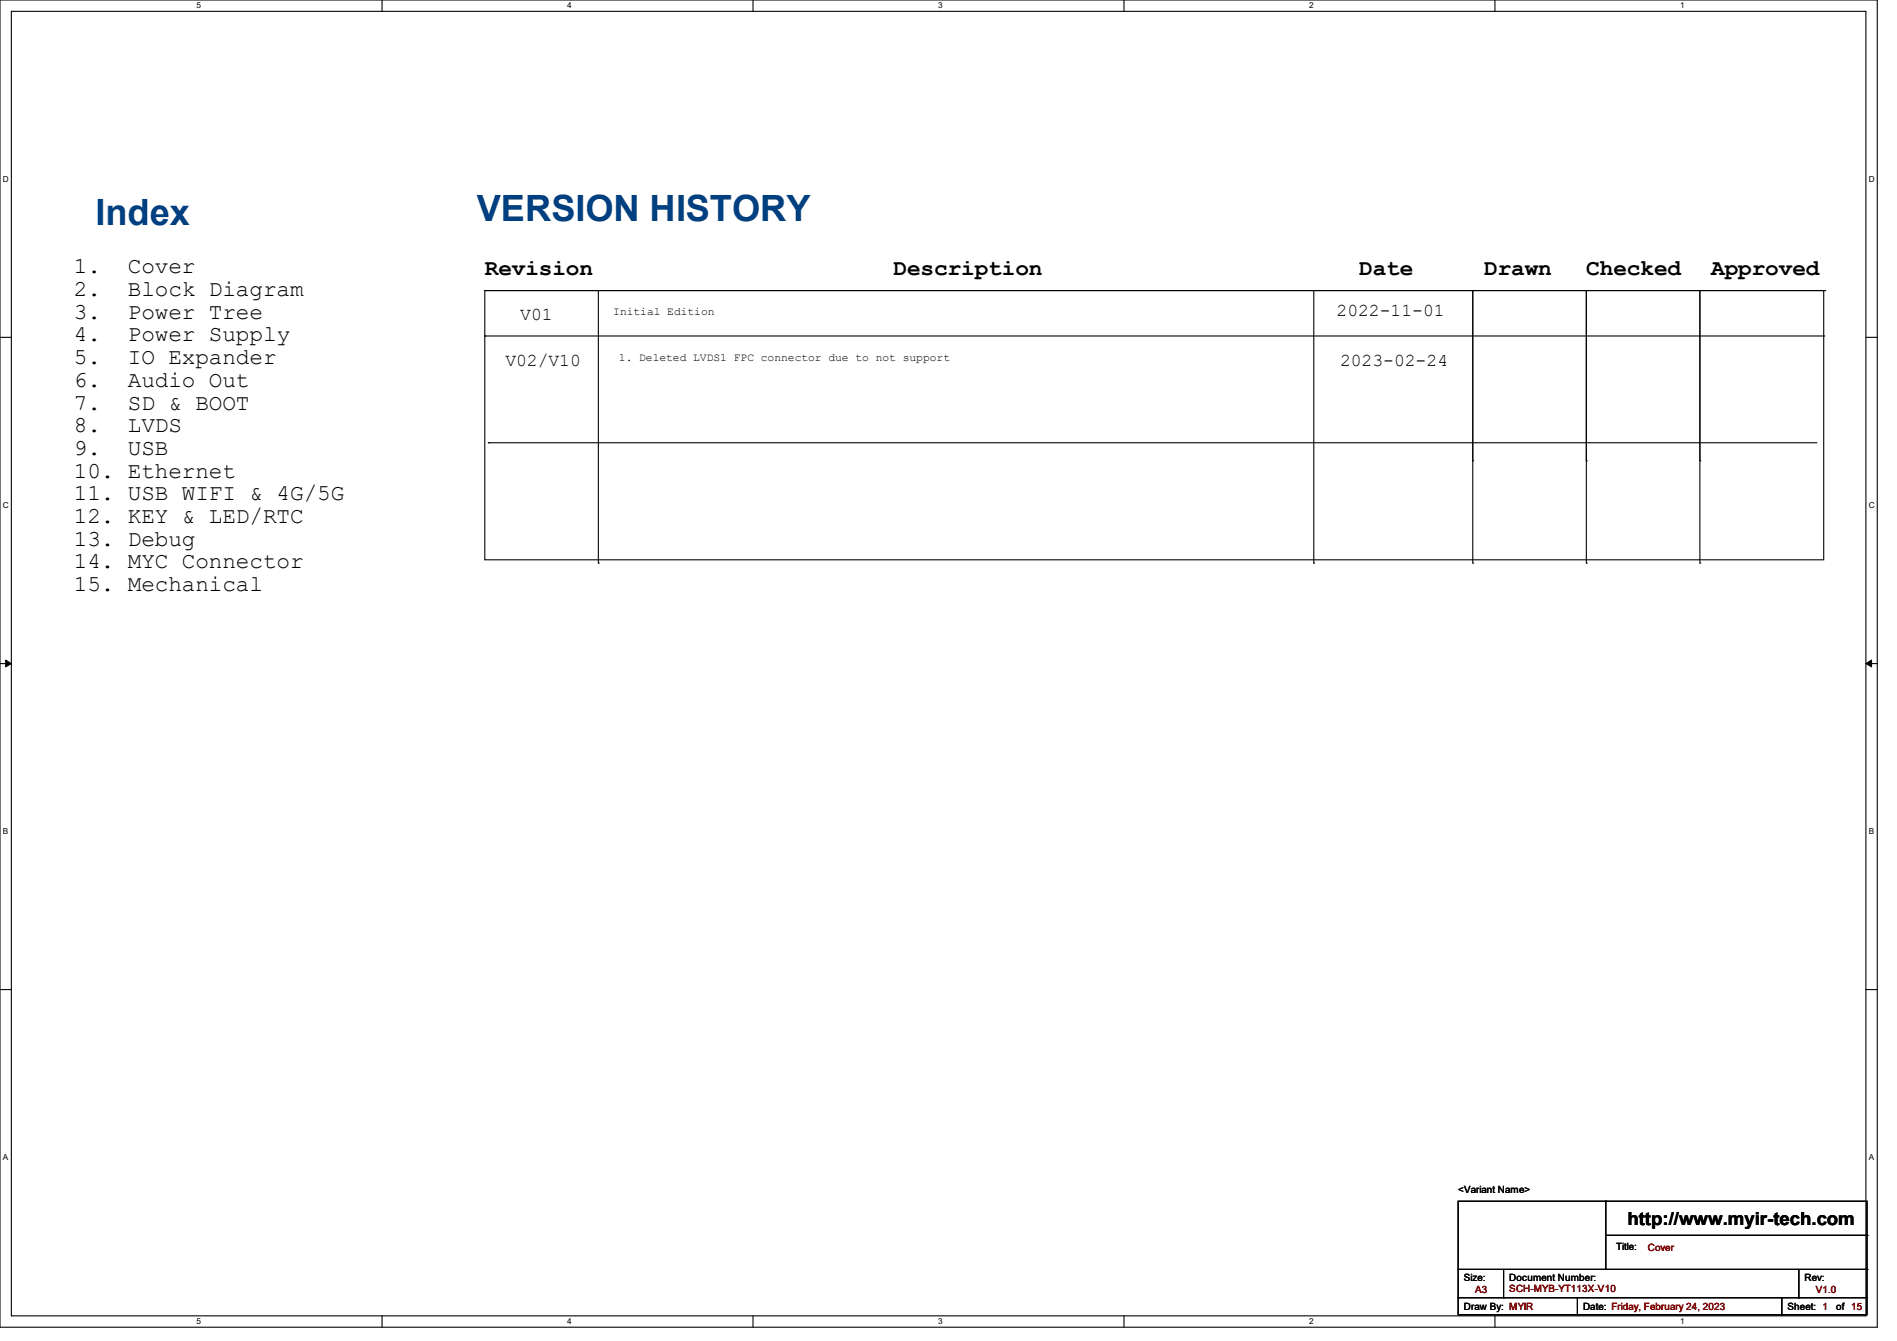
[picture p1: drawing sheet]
<svg xmlns="http://www.w3.org/2000/svg" width="297mm" height="210mm" viewBox="0 0 297 210" stroke-linecap="round" stroke-linejoin="round" font-family="sans-serif">
<defs><g id="words">
<g font-size="5.7" fill="#004080">
<text x="14.9" y="35.2">Index</text>
<text x="74.7" y="34.6">VERSION HISTORY</text>
</g>
<g font-size="3.6">
<text x="11.6" y="42.8">1.</text>
<text x="11.6" y="46.4">2.</text>
<text x="20" y="42.8">Cover</text>
<text x="20" y="46.4">Block Diagram</text>
<text x="75.9" y="43.1">Revision</text>
<text x="139.9" y="43.1">Description</text>
<text x="212.8" y="43.1">Date</text>
<text x="232.4" y="43.1">Drawn</text>
<text x="248.4" y="43.1">Checked</text>
<text x="267.9" y="43.1">Approved</text>
<text x="11.6" y="49.9">3.</text>
<text x="11.6" y="53.5">4.</text>
<text x="20" y="49.9">Power Tree</text>
<text x="20" y="53.5">Power Supply</text>
<text x="11.6" y="57">5.</text>
<text x="20" y="57">IO Expander</text>
<text x="11.6" y="60.6">6.</text>
<text x="11.6" y="64.1">7.</text>
<text x="20" y="60.6">Audio Out</text>
<text x="20" y="64.1">SD &amp; BOOT</text>
<text x="11.6" y="67.7">8.</text>
<text x="11.6" y="71.2">9.</text>
<text x="20" y="67.7">LVDS</text>
<text x="20" y="71.2">USB</text>
<text x="11.6" y="74.8">10. Ethernet</text>
<text x="11.6" y="78.4">11. USB WIFI &amp; 4G/5G</text>
<text x="11.6" y="81.9">12. KEY &amp; LED/RTC</text>
<text x="11.6" y="85.5">13. Debug</text>
<text x="11.6" y="89">14. MYC Connector</text>
<text x="11.6" y="92.6">15. Mechanical</text>
</g>
<g font-size="2.8">
<text x="81.4" y="50.1">V01</text>
<text x="209.3" y="49.5">2022-11-01</text>
<text x="79.1" y="57.4">V02/V10</text>
<text x="209.8" y="57.4">2023-02-24</text>
<text x="254.8" y="191.8">http://www.myir-tech.com</text>
</g>
<g font-size="1.8">
<text x="96" y="49.4">Initial Edition</text>
<text x="96.9" y="56.5">1. Deleted LVDS1 FPC connector due to not support</text>
</g>
<g font-size="1.6">
<text x="228.3" y="186.9">&lt;Variant Name&gt;</text>
<text x="253" y="195.8">Title:</text>
<text x="229.2" y="200.6">Size:</text>
<text x="236.3" y="200.6">Document Number:</text>
<text x="282.5" y="200.6">Rev:</text>
<text x="229.2" y="205.2">Draw By: MYIR</text>
<text x="247.9" y="205.2">Date: Friday, February 24, 2023</text>
<text x="279.9" y="205.2">Sheet: 1</text>
<text x="287.5" y="205.2">of 15</text>
</g>
<g font-size="1.6" fill="#800000">
<text x="258" y="196">Cover</text>
<text x="231" y="202.5">A3</text>
<text x="236.3" y="202.3">SCH-MYB-YT113X-V10</text>
<text x="284.3" y="202.5">V1.0</text>
</g>
<g font-size="1.3">
<text x="30.8" y="1.3">5</text>
<text x="88.8" y="1.3">4</text>
<text x="146.9" y="1.3">3</text>
<text x="205" y="1.3">2</text>
<text x="263.1" y="1.3">1</text>
<text x=".5" y="28.4">D</text>
<text x="292.6" y="28.4">D</text>
<text x=".5" y="79.5">C</text>
<text x="292.6" y="79.5">C</text>
<text x=".5" y="130.6">B</text>
<text x="292.6" y="130.6">B</text>
<text x=".5" y="181.7">A</text>
<text x="292.6" y="181.7">A</text>
<text x="30.8" y="207.4">5</text>
<text x="88.8" y="207.4">4</text>
<text x="146.9" y="207.4">3</text>
<text x="205" y="207.4">2</text>
<text x="263.1" y="207.4">1</text>
</g>
</g></defs>
<path d="M0 0h293.9v207.9h-293.9zM1.8 1.8h290.3v204.3h-290.3z" fill="none" stroke="#000" stroke-width=".17"/>
<g fill="#fff">
<path d="M30.8 .2h.7v1.4h-.7z"/>
<path d="M30.8 206.2h.7v1.4h-.7z"/>
</g>
<path d="M59.8 0v1.8M59.8 206.1v1.8" fill="none" stroke="#000" stroke-width=".17"/>
<g fill="#fff">
<path d="M88.8 .2h.7v1.4h-.7z"/>
<path d="M88.8 206.2h.7v1.4h-.7z"/>
</g>
<path d="M117.9 0v1.8M117.9 206.1v1.8" fill="none" stroke="#000" stroke-width=".17"/>
<g fill="#fff">
<path d="M146.9 .2h.7v1.4h-.7z"/>
<path d="M146.9 206.2h.7v1.4h-.7z"/>
</g>
<path d="M176 0v1.8M176 206.1v1.8" fill="none" stroke="#000" stroke-width=".17"/>
<g fill="#fff">
<path d="M205 .2h.7v1.4h-.7z"/>
<path d="M205 206.2h.7v1.4h-.7z"/>
</g>
<path d="M234.1 0v1.8M234.1 206.1v1.8" fill="none" stroke="#000" stroke-width=".17"/>
<g fill="#fff">
<path d="M263.1 .2h.6v1.4h-.6z"/>
<path d="M263.1 206.2h.6v1.4h-.6z"/>
<path d="M.5 27.3h.9v1.4h-.9z"/>
<path d="M292.6 27.3h.9v1.4h-.9z"/>
<path d="M.5 78.4h.9v1.4h-.9z"/>
<path d="M292.6 78.4h.9v1.4h-.9z"/>
</g>
<path d="M0 52.8h1.8M292.1 52.8h1.8" fill="none" stroke="#000" stroke-width=".17"/>
<g fill="#fff">
<path d="M.5 129.5h.8v1.4h-.8z"/>
<path d="M292.6 129.5h.8v1.4h-.8z"/>
</g>
<path d="M0 103.9h1.8M292.1 103.9h1.8" fill="none" stroke="#000" stroke-width=".17"/>
<path d="M.9 103.4l.9 .5-.9 .5zM292.1 103.9l.9-.5v1z" fill="#000" stroke="#000" stroke-width=".16"/>
<g fill="#fff">
<path d="M.5 180.5h.8v1.4h-.8z"/>
<path d="M292.6 180.5h.8v1.4h-.8z"/>
</g>
<g fill="none" stroke="#000" stroke-width=".17">
<path d="M75.9 45.5h209.6v42.2h-209.6zM75.9 52.6h.1M75.9 45.5h209.8M75.9 52.6h209.8M93.7 45.5v42.7M205.7 45.5v42.7M230.6 45.5v42.7M248.4 45.5v42.7M266.1 45.5v42.7M285.7 45.5h.1M76.5 69.3h.1M76.5 69.3h208"/>
<path d="M230.6 72.2h.1M248.4 72.2h.1M266.1 72.2h.1M93.7 88.2h.1M205.7 88.2h.1M230.6 88.2h.1M248.4 88.2h.1M266.1 88.2h.1M0 155h1.8M292.1 155h1.8M228.3 188.1h64v17.8h-64zM228.3 198.8h64"/>
<path d="M235.4 198.8v4.4M251.4 188.1h.1M251.4 188.1v10.7M251.4 193.5h40.9M281.6 198.8v4.4M292.3 198.8h.1M292.3 193.5h.1M228.3 203.2h.1M228.3 203.2h64M235.4 203.2h.1M247 205.9h.1M247 203.2v2.7"/>
<path d="M279 205.9h.1M279 203.2v2.7M281.6 203.2h.1"/>
</g>
<use href="#words"/>
</svg>
